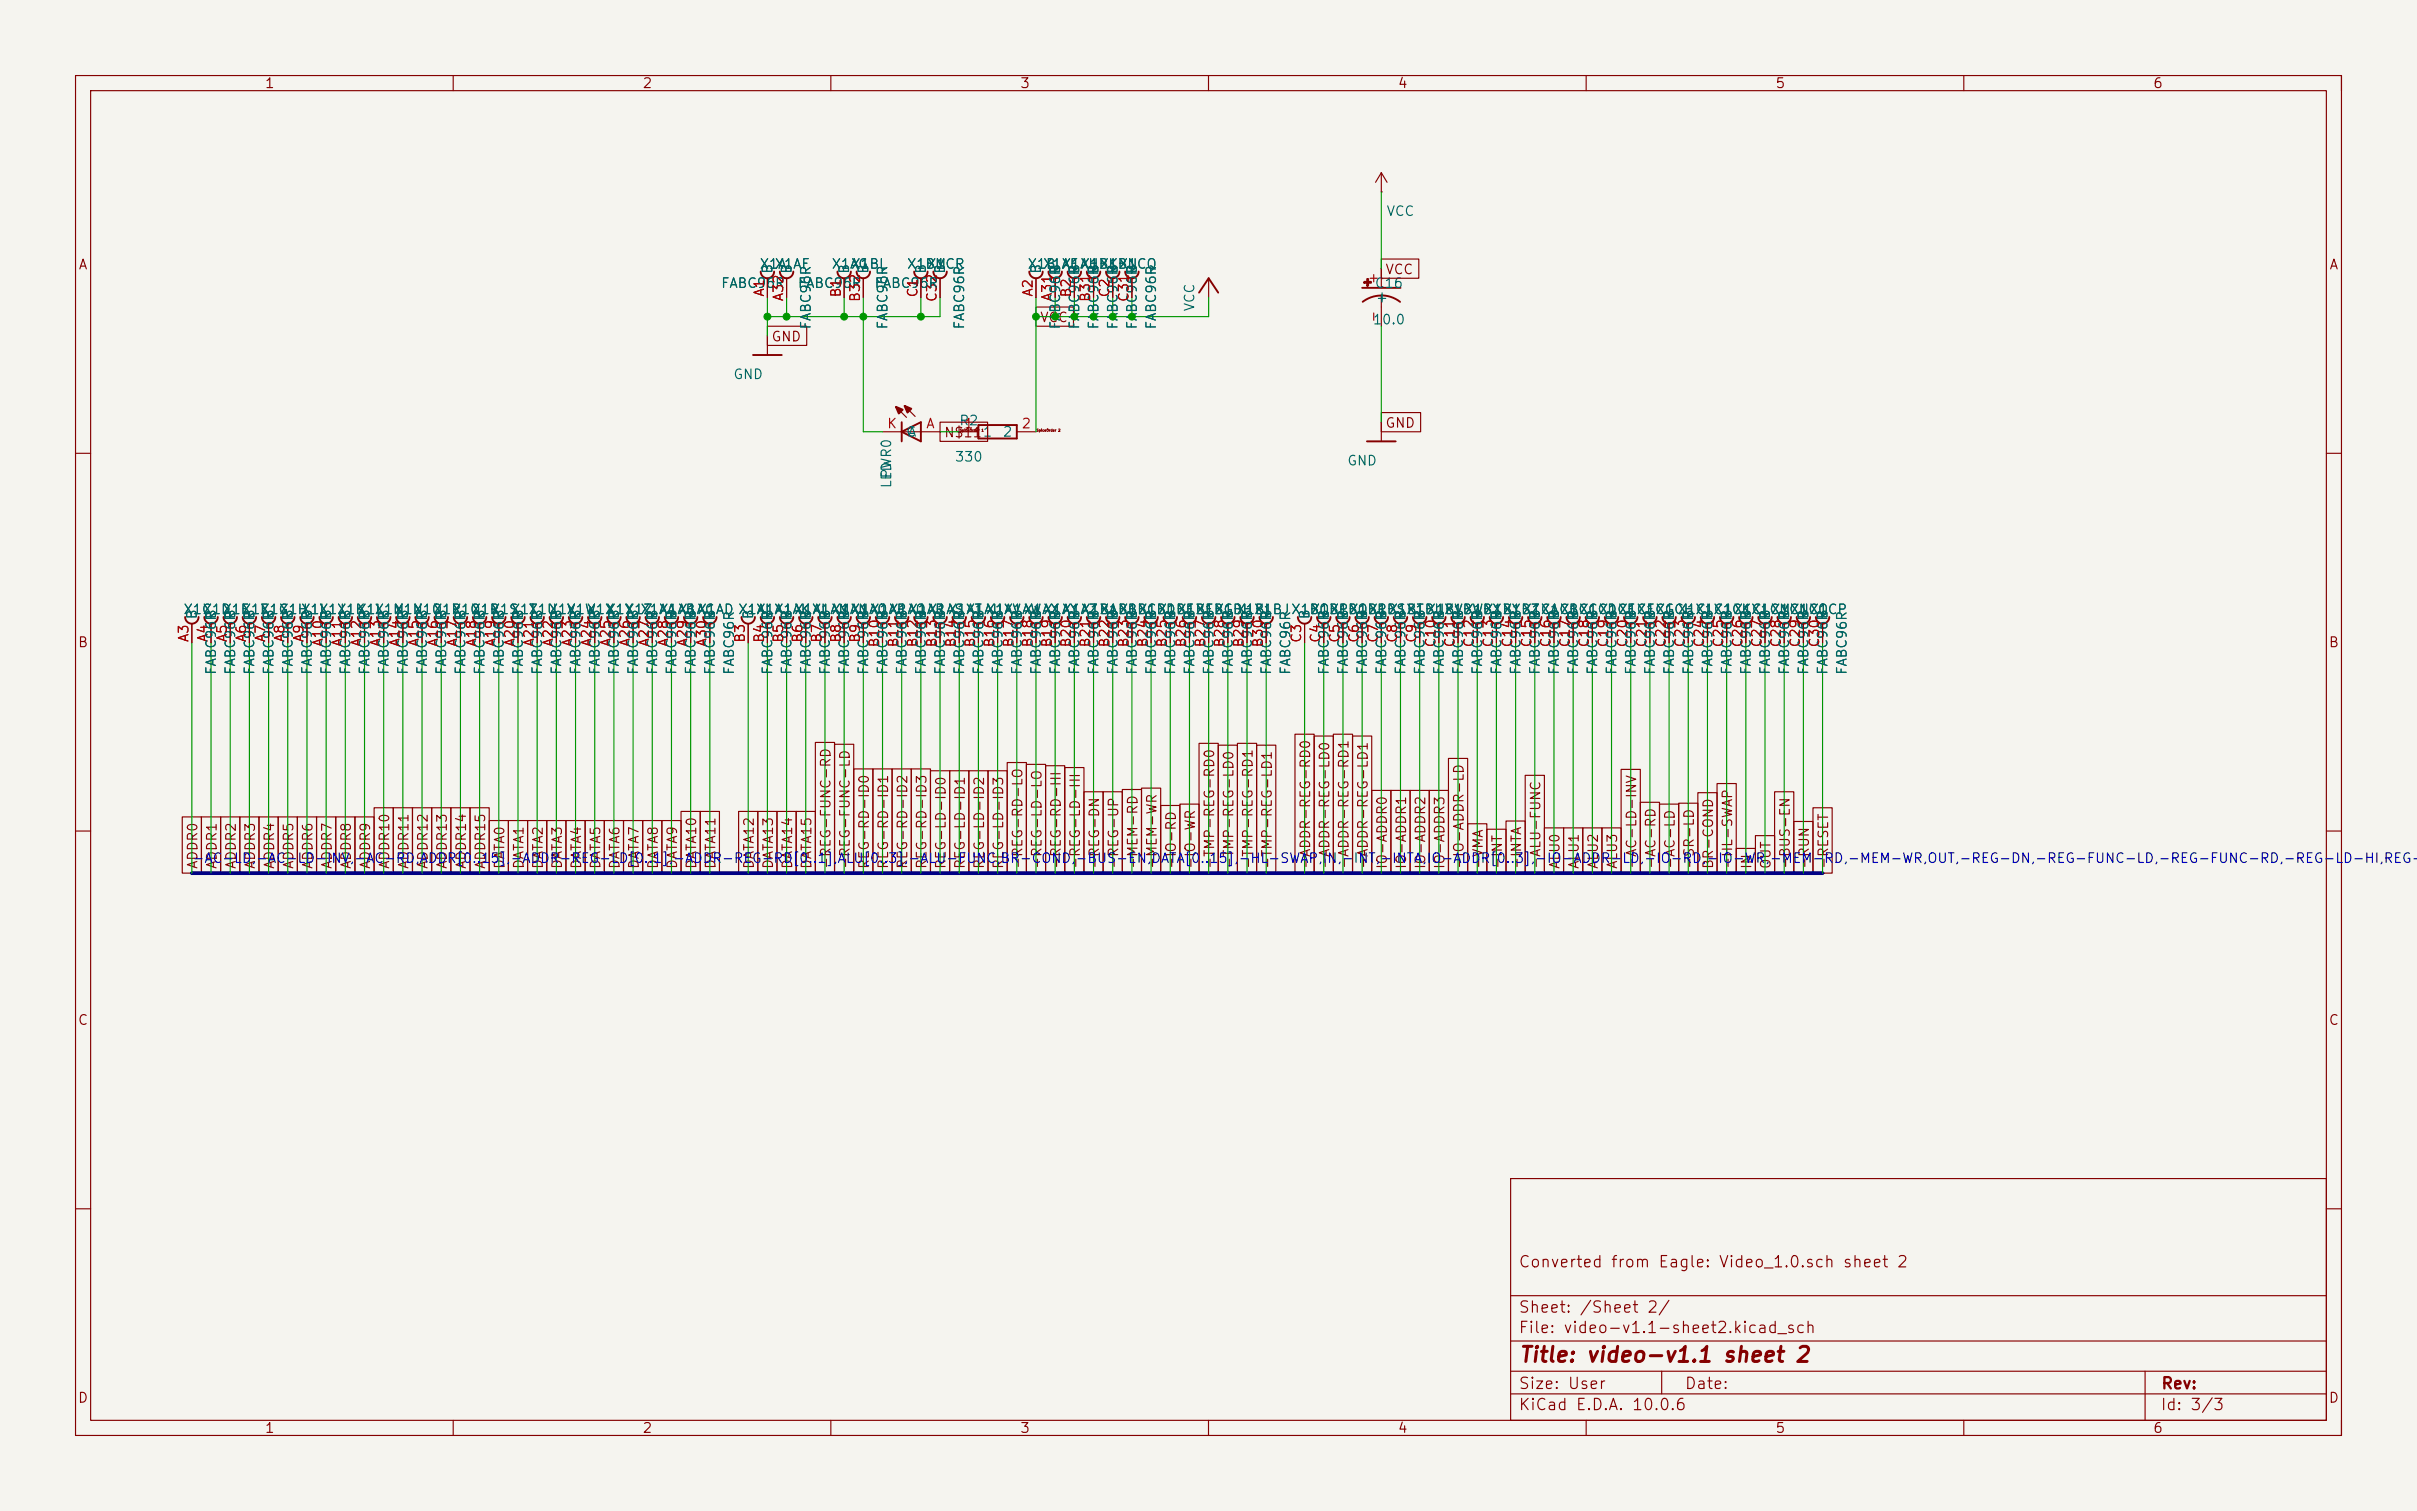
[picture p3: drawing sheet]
<svg xmlns="http://www.w3.org/2000/svg" width="320mm" height="200mm" viewBox="0 0 320 200" stroke-linecap="round" stroke-linejoin="round" font-family="sans-serif">
<defs><g id="words">
<text font-size="2" fill="#840000" x="201" y="180.8">Title: video-v1.1 sheet 2</text>
<g font-size="1.5" fill="#840000">
<text x="201" y="168.1">Converted from Eagle: Video_1.0.sch sheet 2</text>
<text x="201" y="176.8">File: video-v1.1-sheet2.kicad_sch</text>
<text x="201" y="174.1">Sheet: /Sheet 2/</text>
<text x="201" y="184.2">Size: User</text>
<text x="223" y="184.2">Date:</text>
<text x="286" y="184.2">Rev:</text>
<text x="201" y="187">KiCad E.D.A. 10.0.6</text>
<text x="286" y="187">Id: 3/3</text>
</g>
<g font-size="1.3" fill="#840000">
<text x="35" y="12">1</text>
<text x="85" y="12">2</text>
<text x="135" y="12">3</text>
<text x="185" y="12">4</text>
<text x="235" y="12">5</text>
<text x="285" y="12">6</text>
<text x="10.3" y="36">A</text>
<text x="308.3" y="36">A</text>
<text x="183.3" y="36.6">VCC</text>
<text x="102" y="45.5">GND</text>
<text x="137.6" y="43">VCC</text>
<text x="124.9" y="58.2">N$111</text>
<text x="183.3" y="56.9">GND</text>
<text x="10.2" y="86">B</text>
<text x="308.2" y="86">B</text>
<text x="26.5" y="115.1" transform="rotate(-90 26.5 115.1)">ADDR0</text>
<text x="29" y="115.1" transform="rotate(-90 29 115.1)">ADDR1</text>
<text x="31.5" y="115.1" transform="rotate(-90 31.5 115.1)">ADDR2</text>
<text x="34.1" y="115.1" transform="rotate(-90 34.1 115.1)">ADDR3</text>
<text x="36.6" y="115.1" transform="rotate(-90 36.6 115.1)">ADDR4</text>
<text x="39.2" y="115.1" transform="rotate(-90 39.2 115.1)">ADDR5</text>
<text x="41.7" y="115.1" transform="rotate(-90 41.7 115.1)">ADDR6</text>
<text x="44.2" y="115.1" transform="rotate(-90 44.2 115.1)">ADDR7</text>
<text x="46.8" y="115.1" transform="rotate(-90 46.8 115.1)">ADDR8</text>
<text x="49.3" y="115.1" transform="rotate(-90 49.3 115.1)">ADDR9</text>
<text x="51.9" y="115.1" transform="rotate(-90 51.9 115.1)">ADDR10</text>
<text x="54.4" y="115.1" transform="rotate(-90 54.4 115.1)">ADDR11</text>
<text x="56.9" y="115.1" transform="rotate(-90 56.9 115.1)">ADDR12</text>
<text x="59.5" y="115.1" transform="rotate(-90 59.5 115.1)">ADDR13</text>
<text x="62" y="115.1" transform="rotate(-90 62 115.1)">ADDR14</text>
<text x="64.6" y="115.1" transform="rotate(-90 64.6 115.1)">ADDR15</text>
<text x="67.1" y="115.1" transform="rotate(-90 67.1 115.1)">DATA0</text>
<text x="69.6" y="115.1" transform="rotate(-90 69.6 115.1)">DATA1</text>
<text x="72.2" y="115.1" transform="rotate(-90 72.2 115.1)">DATA2</text>
<text x="74.7" y="115.1" transform="rotate(-90 74.7 115.1)">DATA3</text>
<text x="77.3" y="115.1" transform="rotate(-90 77.3 115.1)">DATA4</text>
<text x="79.8" y="115.1" transform="rotate(-90 79.8 115.1)">DATA5</text>
<text x="82.3" y="115.1" transform="rotate(-90 82.3 115.1)">DATA6</text>
<text x="84.9" y="115.1" transform="rotate(-90 84.9 115.1)">DATA7</text>
<text x="87.4" y="115.1" transform="rotate(-90 87.4 115.1)">DATA8</text>
<text x="90" y="115.1" transform="rotate(-90 90 115.1)">DATA9</text>
<text x="92.5" y="115.1" transform="rotate(-90 92.5 115.1)">DATA10</text>
<text x="95" y="115.1" transform="rotate(-90 95 115.1)">DATA11</text>
<text x="100.1" y="115.1" transform="rotate(-90 100.1 115.1)">DATA12</text>
<text x="102.7" y="115.1" transform="rotate(-90 102.7 115.1)">DATA13</text>
<text x="105.2" y="115.1" transform="rotate(-90 105.2 115.1)">DATA14</text>
<text x="107.7" y="115.1" transform="rotate(-90 107.7 115.1)">DATA15</text>
<text x="110.3" y="115.1" transform="rotate(-90 110.3 115.1)">-REG-FUNC-RD</text>
<text x="112.8" y="115.1" transform="rotate(-90 112.8 115.1)">-REG-FUNC-LD</text>
<text x="115.4" y="115.1" transform="rotate(-90 115.4 115.1)">REG-RD-ID0</text>
<text x="117.9" y="115.1" transform="rotate(-90 117.9 115.1)">REG-RD-ID1</text>
<text x="120.4" y="115.1" transform="rotate(-90 120.4 115.1)">REG-RD-ID2</text>
<text x="123" y="115.1" transform="rotate(-90 123 115.1)">REG-RD-ID3</text>
<text x="125.5" y="115.1" transform="rotate(-90 125.5 115.1)">REG-LD-ID0</text>
<text x="128.1" y="115.1" transform="rotate(-90 128.1 115.1)">REG-LD-ID1</text>
<text x="130.6" y="115.1" transform="rotate(-90 130.6 115.1)">REG-LD-ID2</text>
<text x="133.1" y="115.1" transform="rotate(-90 133.1 115.1)">REG-LD-ID3</text>
<text x="135.7" y="115.1" transform="rotate(-90 135.7 115.1)">-REG-RD-LO</text>
<text x="138.2" y="115.1" transform="rotate(-90 138.2 115.1)">-REG-LD-LO</text>
<text x="140.8" y="115.1" transform="rotate(-90 140.8 115.1)">-REG-RD-HI</text>
<text x="143.3" y="115.1" transform="rotate(-90 143.3 115.1)">-REG-LD-HI</text>
<text x="145.8" y="115.1" transform="rotate(-90 145.8 115.1)">-REG-DN</text>
<text x="148.4" y="115.1" transform="rotate(-90 148.4 115.1)">-REG-UP</text>
<text x="150.9" y="115.1" transform="rotate(-90 150.9 115.1)">-MEM-RD</text>
<text x="153.5" y="115.1" transform="rotate(-90 153.5 115.1)">-MEM-WR</text>
<text x="156" y="115.1" transform="rotate(-90 156 115.1)">-IO-RD</text>
<text x="158.5" y="115.1" transform="rotate(-90 158.5 115.1)">-IO-WR</text>
<text x="161.1" y="115.1" transform="rotate(-90 161.1 115.1)">-TMP-REG-RD0</text>
<text x="163.6" y="115.1" transform="rotate(-90 163.6 115.1)">-TMP-REG-LD0</text>
<text x="166.2" y="115.1" transform="rotate(-90 166.2 115.1)">-TMP-REG-RD1</text>
<text x="168.7" y="115.1" transform="rotate(-90 168.7 115.1)">-TMP-REG-LD1</text>
<text x="173.8" y="115.1" transform="rotate(-90 173.8 115.1)">-ADDR-REG-RD0</text>
<text x="176.3" y="115.1" transform="rotate(-90 176.3 115.1)">-ADDR-REG-LD0</text>
<text x="178.9" y="115.1" transform="rotate(-90 178.9 115.1)">-ADDR-REG-RD1</text>
<text x="181.4" y="115.1" transform="rotate(-90 181.4 115.1)">-ADDR-REG-LD1</text>
<text x="183.9" y="115.1" transform="rotate(-90 183.9 115.1)">IO-ADDR0</text>
<text x="186.5" y="115.1" transform="rotate(-90 186.5 115.1)">IO-ADDR1</text>
<text x="189" y="115.1" transform="rotate(-90 189 115.1)">IO-ADDR2</text>
<text x="191.6" y="115.1" transform="rotate(-90 191.6 115.1)">IO-ADDR3</text>
<text x="194.1" y="115.1" transform="rotate(-90 194.1 115.1)">-IO-ADDR-LD</text>
<text x="196.6" y="115.1" transform="rotate(-90 196.6 115.1)">-VMA</text>
<text x="199.2" y="115.1" transform="rotate(-90 199.2 115.1)">-INT</text>
<text x="201.7" y="115.1" transform="rotate(-90 201.7 115.1)">-INTA</text>
<text x="204.3" y="115.1" transform="rotate(-90 204.3 115.1)">-ALU-FUNC</text>
<text x="206.8" y="115.1" transform="rotate(-90 206.8 115.1)">ALU0</text>
<text x="209.3" y="115.1" transform="rotate(-90 209.3 115.1)">ALU1</text>
<text x="211.9" y="115.1" transform="rotate(-90 211.9 115.1)">ALU2</text>
<text x="214.4" y="115.1" transform="rotate(-90 214.4 115.1)">ALU3</text>
<text x="217" y="115.1" transform="rotate(-90 217 115.1)">-AC-LD-INV</text>
<text x="219.5" y="115.1" transform="rotate(-90 219.5 115.1)">-AC-RD</text>
<text x="222" y="115.1" transform="rotate(-90 222 115.1)">-AC-LD</text>
<text x="224.6" y="115.1" transform="rotate(-90 224.6 115.1)">-SR-LD</text>
<text x="227.1" y="115.1" transform="rotate(-90 227.1 115.1)">BR-COND</text>
<text x="229.7" y="115.1" transform="rotate(-90 229.7 115.1)">-HL-SWAP</text>
<text x="232.2" y="115.1" transform="rotate(-90 232.2 115.1)">IN</text>
<text x="234.7" y="115.1" transform="rotate(-90 234.7 115.1)">OUT</text>
<text x="237.3" y="115.1" transform="rotate(-90 237.3 115.1)">-BUS-EN</text>
<text x="239.8" y="115.1" transform="rotate(-90 239.8 115.1)">-RUN</text>
<text x="242.4" y="115.1" transform="rotate(-90 242.4 115.1)">-RESET</text>
<text x="10.2" y="136">C</text>
<text x="308.2" y="136">C</text>
<text x="10.2" y="186">D</text>
<text x="308.2" y="186">D</text>
<text x="35" y="190">1</text>
<text x="85" y="190">2</text>
<text x="135" y="190">3</text>
<text x="185" y="190">4</text>
<text x="235" y="190">5</text>
<text x="285" y="190">6</text>
</g>
<g font-size="1.3" fill="#006464">
<text x="183.5" y="28.9">VCC</text>
<text x="100.5" y="35.9">X1A</text>
<text x="102.5" y="35.9">X1AF</text>
<text x="110" y="35.9">X1AG</text>
<text x="112.6" y="35.9">X1BL</text>
<text x="120" y="35.9">X1BM</text>
<text x="122.6" y="35.9">X1CR</text>
<text x="136" y="35.9">X1B X1AHX1BN</text>
<text x="138" y="35.9">X1AEX1BKX1CQ</text>
<text x="95.4" y="38.4">FABC96R</text>
<text x="102.6" y="36.3" transform="rotate(-90 102.6 36.3)">B</text>
<text x="105.1" y="36.3" transform="rotate(-90 105.1 36.3)">B</text>
<text x="105.5" y="38.4">FABC96R</text>
<text x="112.7" y="36.3" transform="rotate(-90 112.7 36.3)">B</text>
<text x="115.3" y="36.3" transform="rotate(-90 115.3 36.3)">B</text>
<text x="115.7" y="38.4">FABC96R</text>
<text x="122.9" y="36.3" transform="rotate(-90 122.9 36.3)">B</text>
<text x="125.4" y="36.3" transform="rotate(-90 125.4 36.3)">B</text>
<text x="138.1" y="36.3" transform="rotate(-90 138.1 36.3)">B</text>
<text x="140.7" y="36.3" transform="rotate(-90 140.7 36.3)">B</text>
<text x="143.2" y="36.3" transform="rotate(-90 143.2 36.3)">B</text>
<text x="145.7" y="36.3" transform="rotate(-90 145.7 36.3)">B</text>
<text x="148.3" y="36.3" transform="rotate(-90 148.3 36.3)">B</text>
<text x="150.8" y="36.3" transform="rotate(-90 150.8 36.3)">B</text>
<text x="158.4" y="41.3" transform="rotate(-90 158.4 41.3)">VCC</text>
<text x="181.9" y="38.4">C16</text>
<text x="183.8" y="40.4" transform="rotate(-90 183.8 40.4)">+</text>
<text x="183.8" y="40.2" transform="rotate(-90 183.8 40.2)">-</text>
<text x="107.6" y="43.7" transform="rotate(-90 107.6 43.7)">FABC96R</text>
<text x="117.8" y="43.7" transform="rotate(-90 117.8 43.7)">FABC96R</text>
<text x="128" y="43.7" transform="rotate(-90 128 43.7)">FABC96R</text>
<text x="140.7" y="43.7" transform="rotate(-90 140.7 43.7)">FABC96R</text>
<text x="143.2" y="43.7" transform="rotate(-90 143.2 43.7)">FABC96R</text>
<text x="145.7" y="43.7" transform="rotate(-90 145.7 43.7)">FABC96R</text>
<text x="148.3" y="43.7" transform="rotate(-90 148.3 43.7)">FABC96R</text>
<text x="150.8" y="43.7" transform="rotate(-90 150.8 43.7)">FABC96R</text>
<text x="153.4" y="43.7" transform="rotate(-90 153.4 43.7)">FABC96R</text>
<text x="181.7" y="43.3">10.0</text>
<text x="97" y="50.5">GND</text>
<text x="119.9" y="58.1">C</text>
<text x="120.1" y="58.1">A</text>
<text x="126.9" y="56.6">R2</text>
<text x="132.7" y="58.1">2</text>
<text x="118.3" y="64.7" transform="rotate(-90 118.3 64.7)">LED</text>
<text x="118.3" y="63.4" transform="rotate(-90 118.3 63.4)">PWR0</text>
<text x="126.3" y="61.4">330</text>
<text x="178.3" y="61.9">GND</text>
<text x="24.2" y="81.6">X1C</text>
<text x="26.4" y="82.1" transform="rotate(-90 26.4 82.1)">B</text>
<text x="26.7" y="81.6">X1D</text>
<text x="28.9" y="82.1" transform="rotate(-90 28.9 82.1)">B</text>
<text x="29.3" y="81.6">X1E</text>
<text x="31.4" y="82.1" transform="rotate(-90 31.4 82.1)">B</text>
<text x="31.9" y="81.6">X1F</text>
<text x="34" y="82.1" transform="rotate(-90 34 82.1)">B</text>
<text x="34.4" y="81.6">X1G</text>
<text x="36.5" y="82.1" transform="rotate(-90 36.5 82.1)">B</text>
<text x="36.9" y="81.6">X1H</text>
<text x="39.1" y="82.1" transform="rotate(-90 39.1 82.1)">B</text>
<text x="39.8" y="81.6">X1I</text>
<text x="41.6" y="82.1" transform="rotate(-90 41.6 82.1)">B</text>
<text x="42.1" y="81.6">X1J</text>
<text x="44.1" y="82.1" transform="rotate(-90 44.1 82.1)">B</text>
<text x="44.5" y="81.6">X1K</text>
<text x="46.7" y="82.1" transform="rotate(-90 46.7 82.1)">B</text>
<text x="47.2" y="81.6">X1L</text>
<text x="49.2" y="82.1" transform="rotate(-90 49.2 82.1)">B</text>
<text x="49.5" y="81.6">X1M</text>
<text x="51.8" y="82.1" transform="rotate(-90 51.8 82.1)">B</text>
<text x="52.1" y="81.6">X1N</text>
<text x="54.3" y="82.1" transform="rotate(-90 54.3 82.1)">B</text>
<text x="54.6" y="81.6">X1O</text>
<text x="56.8" y="82.1" transform="rotate(-90 56.8 82.1)">B</text>
<text x="57.2" y="81.6">X1P</text>
<text x="59.4" y="82.1" transform="rotate(-90 59.4 82.1)">B</text>
<text x="59.7" y="81.6">X1Q</text>
<text x="61.9" y="82.1" transform="rotate(-90 61.9 82.1)">B</text>
<text x="62.3" y="81.6">X1R</text>
<text x="64.5" y="82.1" transform="rotate(-90 64.5 82.1)">B</text>
<text x="64.9" y="81.6">X1S</text>
<text x="67" y="82.1" transform="rotate(-90 67 82.1)">B</text>
<text x="67.5" y="81.6">X1T</text>
<text x="69.5" y="82.1" transform="rotate(-90 69.5 82.1)">B</text>
<text x="69.9" y="81.6">X1U</text>
<text x="72.1" y="82.1" transform="rotate(-90 72.1 82.1)">B</text>
<text x="72.5" y="81.6">X1V</text>
<text x="74.6" y="82.1" transform="rotate(-90 74.6 82.1)">B</text>
<text x="74.9" y="81.6">X1W</text>
<text x="77.2" y="82.1" transform="rotate(-90 77.2 82.1)">B</text>
<text x="77.6" y="81.6">X1X</text>
<text x="79.7" y="82.1" transform="rotate(-90 79.7 82.1)">B</text>
<text x="80.2" y="81.6">X1Y X1AAX1AC</text>
<text x="82.2" y="82.1" transform="rotate(-90 82.2 82.1)">B</text>
<text x="82.6" y="81.6">X1Z X1ABX1AD X1AI X1AKX1AMX1AOX1AQX1ASX1AUX1AWX1AYX1BAX1BCX1BEX1BG X1BI</text>
<text x="84.8" y="82.1" transform="rotate(-90 84.8 82.1)">B</text>
<text x="87.3" y="82.1" transform="rotate(-90 87.3 82.1)">B</text>
<text x="89.9" y="82.1" transform="rotate(-90 89.9 82.1)">B</text>
<text x="92.4" y="82.1" transform="rotate(-90 92.4 82.1)">B</text>
<text x="94.9" y="82.1" transform="rotate(-90 94.9 82.1)">B</text>
<text x="100" y="81.6">X1AJ X1ALX1ANX1APX1AR X1AT X1AV X1AXX1AZX1BBX1BDX1BFX1BHX1BJX1BOX1BQX1BSX1BUX1BWX1BYX1CAX1CCX1CEX1CG X1CI X1CKX1CMX1CO</text>
<text x="100" y="82.1" transform="rotate(-90 100 82.1)">B</text>
<text x="102.6" y="82.1" transform="rotate(-90 102.6 82.1)">B</text>
<text x="105.1" y="82.1" transform="rotate(-90 105.1 82.1)">B</text>
<text x="107.6" y="82.1" transform="rotate(-90 107.6 82.1)">B</text>
<text x="110.2" y="82.1" transform="rotate(-90 110.2 82.1)">B</text>
<text x="112.7" y="82.1" transform="rotate(-90 112.7 82.1)">B</text>
<text x="115.3" y="82.1" transform="rotate(-90 115.3 82.1)">B</text>
<text x="117.8" y="82.1" transform="rotate(-90 117.8 82.1)">B</text>
<text x="117.8" y="82.1" transform="rotate(-90 117.8 82.1)">B</text>
<text x="120.3" y="82.1" transform="rotate(-90 120.3 82.1)">B</text>
<text x="120.3" y="82.1" transform="rotate(-90 120.3 82.1)">B</text>
<text x="122.9" y="82.1" transform="rotate(-90 122.9 82.1)">B</text>
<text x="122.9" y="82.1" transform="rotate(-90 122.9 82.1)">B</text>
<text x="125.4" y="82.1" transform="rotate(-90 125.4 82.1)">B</text>
<text x="125.4" y="82.1" transform="rotate(-90 125.4 82.1)">B</text>
<text x="128" y="82.1" transform="rotate(-90 128 82.1)">B</text>
<text x="128" y="82.1" transform="rotate(-90 128 82.1)">B</text>
<text x="130.5" y="82.1" transform="rotate(-90 130.5 82.1)">B</text>
<text x="130.5" y="82.1" transform="rotate(-90 130.5 82.1)">B</text>
<text x="133" y="82.1" transform="rotate(-90 133 82.1)">B</text>
<text x="135.6" y="82.1" transform="rotate(-90 135.6 82.1)">B</text>
<text x="138.1" y="82.1" transform="rotate(-90 138.1 82.1)">B</text>
<text x="140.7" y="82.1" transform="rotate(-90 140.7 82.1)">B</text>
<text x="143.2" y="82.1" transform="rotate(-90 143.2 82.1)">B</text>
<text x="145.7" y="82.1" transform="rotate(-90 145.7 82.1)">B</text>
<text x="148.3" y="82.1" transform="rotate(-90 148.3 82.1)">B</text>
<text x="148.3" y="82.1" transform="rotate(-90 148.3 82.1)">B</text>
<text x="150.8" y="82.1" transform="rotate(-90 150.8 82.1)">B</text>
<text x="150.8" y="82.1" transform="rotate(-90 150.8 82.1)">B</text>
<text x="153.4" y="82.1" transform="rotate(-90 153.4 82.1)">B</text>
<text x="155.9" y="82.1" transform="rotate(-90 155.9 82.1)">B</text>
<text x="158.4" y="82.1" transform="rotate(-90 158.4 82.1)">B</text>
<text x="158.4" y="82.1" transform="rotate(-90 158.4 82.1)">B</text>
<text x="161" y="82.1" transform="rotate(-90 161 82.1)">B</text>
<text x="163.5" y="82.1" transform="rotate(-90 163.5 82.1)">B</text>
<text x="166.1" y="82.1" transform="rotate(-90 166.1 82.1)">B</text>
<text x="168.6" y="82.1" transform="rotate(-90 168.6 82.1)">B</text>
<text x="173.4" y="81.6">X1BPX1BRX1BTX1BVX1BXX1BZX1CBX1CDX1CFX1CHX1CJX1CLX1CNX1CP</text>
<text x="173.7" y="82.1" transform="rotate(-90 173.7 82.1)">B</text>
<text x="176.2" y="82.1" transform="rotate(-90 176.2 82.1)">B</text>
<text x="178.8" y="82.1" transform="rotate(-90 178.8 82.1)">B</text>
<text x="181.3" y="82.1" transform="rotate(-90 181.3 82.1)">B</text>
<text x="183.8" y="82.1" transform="rotate(-90 183.8 82.1)">B</text>
<text x="186.4" y="82.1" transform="rotate(-90 186.4 82.1)">B</text>
<text x="188.9" y="82.1" transform="rotate(-90 188.9 82.1)">B</text>
<text x="191.5" y="82.1" transform="rotate(-90 191.5 82.1)">B</text>
<text x="194" y="82.1" transform="rotate(-90 194 82.1)">B</text>
<text x="196.5" y="82.1" transform="rotate(-90 196.5 82.1)">B</text>
<text x="199.1" y="82.1" transform="rotate(-90 199.1 82.1)">B</text>
<text x="201.6" y="82.1" transform="rotate(-90 201.6 82.1)">B</text>
<text x="204.2" y="82.1" transform="rotate(-90 204.2 82.1)">B</text>
<text x="206.7" y="82.1" transform="rotate(-90 206.7 82.1)">B</text>
<text x="206.7" y="82.1" transform="rotate(-90 206.7 82.1)">B</text>
<text x="209.2" y="82.1" transform="rotate(-90 209.2 82.1)">B</text>
<text x="211.8" y="82.1" transform="rotate(-90 211.8 82.1)">B</text>
<text x="214.3" y="82.1" transform="rotate(-90 214.3 82.1)">B</text>
<text x="216.9" y="82.1" transform="rotate(-90 216.9 82.1)">B</text>
<text x="219.4" y="82.1" transform="rotate(-90 219.4 82.1)">B</text>
<text x="219.4" y="82.1" transform="rotate(-90 219.4 82.1)">B</text>
<text x="221.9" y="82.1" transform="rotate(-90 221.9 82.1)">B</text>
<text x="224.5" y="82.1" transform="rotate(-90 224.5 82.1)">B</text>
<text x="227" y="82.1" transform="rotate(-90 227 82.1)">B</text>
<text x="227" y="82.1" transform="rotate(-90 227 82.1)">B</text>
<text x="229.6" y="82.1" transform="rotate(-90 229.6 82.1)">B</text>
<text x="232.1" y="82.1" transform="rotate(-90 232.1 82.1)">B</text>
<text x="234.6" y="82.1" transform="rotate(-90 234.6 82.1)">B</text>
<text x="237.2" y="82.1" transform="rotate(-90 237.2 82.1)">B</text>
<text x="237.2" y="82.1" transform="rotate(-90 237.2 82.1)">B</text>
<text x="239.7" y="82.1" transform="rotate(-90 239.7 82.1)">B</text>
<text x="242.3" y="82.1" transform="rotate(-90 242.3 82.1)">B</text>
<text x="28.9" y="89.4" transform="rotate(-90 28.9 89.4)">FABC96R</text>
<text x="31.4" y="89.4" transform="rotate(-90 31.4 89.4)">FABC96R</text>
<text x="34" y="89.4" transform="rotate(-90 34 89.4)">FABC96R</text>
<text x="36.5" y="89.4" transform="rotate(-90 36.5 89.4)">FABC96R</text>
<text x="39.1" y="89.4" transform="rotate(-90 39.1 89.4)">FABC96R</text>
<text x="41.6" y="89.4" transform="rotate(-90 41.6 89.4)">FABC96R</text>
<text x="44.1" y="89.4" transform="rotate(-90 44.1 89.4)">FABC96R</text>
<text x="46.7" y="89.4" transform="rotate(-90 46.7 89.4)">FABC96R</text>
<text x="49.2" y="89.4" transform="rotate(-90 49.2 89.4)">FABC96R</text>
<text x="51.8" y="89.4" transform="rotate(-90 51.8 89.4)">FABC96R</text>
<text x="54.3" y="89.4" transform="rotate(-90 54.3 89.4)">FABC96R</text>
<text x="56.8" y="89.4" transform="rotate(-90 56.8 89.4)">FABC96R</text>
<text x="59.4" y="89.4" transform="rotate(-90 59.4 89.4)">FABC96R</text>
<text x="61.9" y="89.4" transform="rotate(-90 61.9 89.4)">FABC96R</text>
<text x="64.5" y="89.4" transform="rotate(-90 64.5 89.4)">FABC96R</text>
<text x="67" y="89.4" transform="rotate(-90 67 89.4)">FABC96R</text>
<text x="69.5" y="89.4" transform="rotate(-90 69.5 89.4)">FABC96R</text>
<text x="72.1" y="89.4" transform="rotate(-90 72.1 89.4)">FABC96R</text>
<text x="74.6" y="89.4" transform="rotate(-90 74.6 89.4)">FABC96R</text>
<text x="77.2" y="89.4" transform="rotate(-90 77.2 89.4)">FABC96R</text>
<text x="79.7" y="89.4" transform="rotate(-90 79.7 89.4)">FABC96R</text>
<text x="82.2" y="89.4" transform="rotate(-90 82.2 89.4)">FABC96R</text>
<text x="84.8" y="89.4" transform="rotate(-90 84.8 89.4)">FABC96R</text>
<text x="87.3" y="89.4" transform="rotate(-90 87.3 89.4)">FABC96R</text>
<text x="89.9" y="89.4" transform="rotate(-90 89.9 89.4)">FABC96R</text>
<text x="92.4" y="89.4" transform="rotate(-90 92.4 89.4)">FABC96R</text>
<text x="94.9" y="89.4" transform="rotate(-90 94.9 89.4)">FABC96R</text>
<text x="97.5" y="89.4" transform="rotate(-90 97.5 89.4)">FABC96R</text>
<text x="102.6" y="89.4" transform="rotate(-90 102.6 89.4)">FABC96R</text>
<text x="105.1" y="89.4" transform="rotate(-90 105.1 89.4)">FABC96R</text>
<text x="107.6" y="89.4" transform="rotate(-90 107.6 89.4)">FABC96R</text>
<text x="110.2" y="89.4" transform="rotate(-90 110.2 89.4)">FABC96R</text>
<text x="112.7" y="89.4" transform="rotate(-90 112.7 89.4)">FABC96R</text>
<text x="115.3" y="89.4" transform="rotate(-90 115.3 89.4)">FABC96R</text>
<text x="117.8" y="89.4" transform="rotate(-90 117.8 89.4)">FABC96R</text>
<text x="117.8" y="89.4" transform="rotate(-90 117.8 89.4)">FABC96R</text>
<text x="120.3" y="89.4" transform="rotate(-90 120.3 89.4)">FABC96R</text>
<text x="120.3" y="89.4" transform="rotate(-90 120.3 89.4)">FABC96R</text>
<text x="122.9" y="89.4" transform="rotate(-90 122.9 89.4)">FABC96R</text>
<text x="122.9" y="89.4" transform="rotate(-90 122.9 89.4)">FABC96R</text>
<text x="125.4" y="89.4" transform="rotate(-90 125.4 89.4)">FABC96R</text>
<text x="125.4" y="89.4" transform="rotate(-90 125.4 89.4)">FABC96R</text>
<text x="128" y="89.4" transform="rotate(-90 128 89.4)">FABC96R</text>
<text x="128" y="89.4" transform="rotate(-90 128 89.4)">FABC96R</text>
<text x="130.5" y="89.4" transform="rotate(-90 130.5 89.4)">FABC96R</text>
<text x="130.5" y="89.4" transform="rotate(-90 130.5 89.4)">FABC96R</text>
<text x="133" y="89.4" transform="rotate(-90 133 89.4)">FABC96R</text>
<text x="133" y="89.4" transform="rotate(-90 133 89.4)">FABC96R</text>
<text x="135.6" y="89.4" transform="rotate(-90 135.6 89.4)">FABC96R</text>
<text x="138.1" y="89.4" transform="rotate(-90 138.1 89.4)">FABC96R</text>
<text x="140.7" y="89.4" transform="rotate(-90 140.7 89.4)">FABC96R</text>
<text x="143.2" y="89.4" transform="rotate(-90 143.2 89.4)">FABC96R</text>
<text x="145.7" y="89.4" transform="rotate(-90 145.7 89.4)">FABC96R</text>
<text x="148.3" y="89.4" transform="rotate(-90 148.3 89.4)">FABC96R</text>
<text x="150.8" y="89.4" transform="rotate(-90 150.8 89.4)">FABC96R</text>
<text x="150.8" y="89.4" transform="rotate(-90 150.8 89.4)">FABC96R</text>
<text x="153.4" y="89.4" transform="rotate(-90 153.4 89.4)">FABC96R</text>
<text x="153.4" y="89.4" transform="rotate(-90 153.4 89.4)">FABC96R</text>
<text x="155.9" y="89.4" transform="rotate(-90 155.9 89.4)">FABC96R</text>
<text x="158.4" y="89.4" transform="rotate(-90 158.4 89.4)">FABC96R</text>
<text x="161" y="89.4" transform="rotate(-90 161 89.4)">FABC96R</text>
<text x="161" y="89.4" transform="rotate(-90 161 89.4)">FABC96R</text>
<text x="163.5" y="89.4" transform="rotate(-90 163.5 89.4)">FABC96R</text>
<text x="166.1" y="89.4" transform="rotate(-90 166.1 89.4)">FABC96R</text>
<text x="168.6" y="89.4" transform="rotate(-90 168.6 89.4)">FABC96R</text>
<text x="171.1" y="89.4" transform="rotate(-90 171.1 89.4)">FABC96R</text>
<text x="176.2" y="89.4" transform="rotate(-90 176.2 89.4)">FABC96R</text>
<text x="178.8" y="89.4" transform="rotate(-90 178.8 89.4)">FABC96R</text>
<text x="181.3" y="89.4" transform="rotate(-90 181.3 89.4)">FABC96R</text>
<text x="183.8" y="89.4" transform="rotate(-90 183.8 89.4)">FABC96R</text>
<text x="186.4" y="89.4" transform="rotate(-90 186.4 89.4)">FABC96R</text>
<text x="188.9" y="89.4" transform="rotate(-90 188.9 89.4)">FABC96R</text>
<text x="191.5" y="89.4" transform="rotate(-90 191.5 89.4)">FABC96R</text>
<text x="194" y="89.4" transform="rotate(-90 194 89.4)">FABC96R</text>
<text x="196.5" y="89.4" transform="rotate(-90 196.5 89.4)">FABC96R</text>
<text x="199.1" y="89.4" transform="rotate(-90 199.1 89.4)">FABC96R</text>
<text x="201.6" y="89.4" transform="rotate(-90 201.6 89.4)">FABC96R</text>
<text x="204.2" y="89.4" transform="rotate(-90 204.2 89.4)">FABC96R</text>
<text x="206.7" y="89.4" transform="rotate(-90 206.7 89.4)">FABC96R</text>
<text x="209.2" y="89.4" transform="rotate(-90 209.2 89.4)">FABC96R</text>
<text x="209.2" y="89.4" transform="rotate(-90 209.2 89.4)">FABC96R</text>
<text x="211.8" y="89.4" transform="rotate(-90 211.8 89.4)">FABC96R</text>
<text x="214.3" y="89.4" transform="rotate(-90 214.3 89.4)">FABC96R</text>
<text x="216.9" y="89.4" transform="rotate(-90 216.9 89.4)">FABC96R</text>
<text x="219.4" y="89.4" transform="rotate(-90 219.4 89.4)">FABC96R</text>
<text x="221.9" y="89.4" transform="rotate(-90 221.9 89.4)">FABC96R</text>
<text x="221.9" y="89.4" transform="rotate(-90 221.9 89.4)">FABC96R</text>
<text x="224.5" y="89.4" transform="rotate(-90 224.5 89.4)">FABC96R</text>
<text x="227" y="89.4" transform="rotate(-90 227 89.4)">FABC96R</text>
<text x="229.6" y="89.4" transform="rotate(-90 229.6 89.4)">FABC96R</text>
<text x="229.6" y="89.4" transform="rotate(-90 229.6 89.4)">FABC96R</text>
<text x="232.1" y="89.4" transform="rotate(-90 232.1 89.4)">FABC96R</text>
<text x="234.6" y="89.4" transform="rotate(-90 234.6 89.4)">FABC96R</text>
<text x="237.2" y="89.4" transform="rotate(-90 237.2 89.4)">FABC96R</text>
<text x="239.7" y="89.4" transform="rotate(-90 239.7 89.4)">FABC96R</text>
<text x="239.7" y="89.4" transform="rotate(-90 239.7 89.4)">FABC96R</text>
<text x="242.3" y="89.4" transform="rotate(-90 242.3 89.4)">FABC96R</text>
<text x="244.8" y="89.4" transform="rotate(-90 244.8 89.4)">FABC96R</text>
</g>
<g font-size="1.3" fill="#a90000">
<text x="101.5" y="39.4" transform="rotate(-90 101.5 39.4)">A1</text>
<text x="104" y="40" transform="rotate(-90 104 40)">A32</text>
<text x="111.6" y="39.5" transform="rotate(-90 111.6 39.5)">B1</text>
<text x="114.2" y="40.1" transform="rotate(-90 114.2 40.1)">B32</text>
<text x="121.8" y="39.5" transform="rotate(-90 121.8 39.5)">C1</text>
<text x="124.3" y="40.1" transform="rotate(-90 124.3 40.1)">C32</text>
<text x="137" y="39.4" transform="rotate(-90 137 39.4)">A2</text>
<text x="139.6" y="40" transform="rotate(-90 139.6 40)">A31</text>
<text x="142.1" y="39.5" transform="rotate(-90 142.1 39.5)">B2</text>
<text x="144.6" y="40.1" transform="rotate(-90 144.6 40.1)">B31</text>
<text x="147.2" y="39.5" transform="rotate(-90 147.2 39.5)">C2</text>
<text x="149.7" y="40.1" transform="rotate(-90 149.7 40.1)">C31</text>
<text x="182.7" y="37.7" transform="rotate(-90 182.7 37.7)">+</text>
<text x="182.7" y="42.8" transform="rotate(-90 182.7 42.8)">-</text>
<text x="117.3" y="57">K</text>
<text x="122.5" y="57">A</text>
<text x="127.5" y="57">1</text>
<text x="135.2" y="57">2</text>
<text x="25.3" y="85.1" transform="rotate(-90 25.3 85.1)">A3</text>
<text x="27.8" y="85.1" transform="rotate(-90 27.8 85.1)">A4</text>
<text x="30.3" y="85.1" transform="rotate(-90 30.3 85.1)">A5</text>
<text x="32.9" y="85.1" transform="rotate(-90 32.9 85.1)">A6</text>
<text x="35.4" y="85.1" transform="rotate(-90 35.4 85.1)">A7</text>
<text x="38" y="85.1" transform="rotate(-90 38 85.1)">A8</text>
<text x="40.5" y="85.1" transform="rotate(-90 40.5 85.1)">A9</text>
<text x="43" y="85.7" transform="rotate(-90 43 85.7)">A10</text>
<text x="45.6" y="85.7" transform="rotate(-90 45.6 85.7)">A11</text>
<text x="48.1" y="85.7" transform="rotate(-90 48.1 85.7)">A12</text>
<text x="50.7" y="85.7" transform="rotate(-90 50.7 85.7)">A13</text>
<text x="53.2" y="85.7" transform="rotate(-90 53.2 85.7)">A14</text>
<text x="55.7" y="85.7" transform="rotate(-90 55.7 85.7)">A15</text>
<text x="58.3" y="85.7" transform="rotate(-90 58.3 85.7)">A16</text>
<text x="60.8" y="85.7" transform="rotate(-90 60.8 85.7)">A17</text>
<text x="63.4" y="85.7" transform="rotate(-90 63.4 85.7)">A18</text>
<text x="65.9" y="85.7" transform="rotate(-90 65.9 85.7)">A19</text>
<text x="68.4" y="85.7" transform="rotate(-90 68.4 85.7)">A20</text>
<text x="71" y="85.7" transform="rotate(-90 71 85.7)">A21</text>
<text x="73.5" y="85.7" transform="rotate(-90 73.5 85.7)">A22</text>
<text x="76.1" y="85.7" transform="rotate(-90 76.1 85.7)">A23</text>
<text x="78.6" y="85.7" transform="rotate(-90 78.6 85.7)">A24</text>
<text x="81.1" y="85.7" transform="rotate(-90 81.1 85.7)">A25</text>
<text x="83.7" y="85.7" transform="rotate(-90 83.7 85.7)">A26</text>
<text x="86.2" y="85.7" transform="rotate(-90 86.2 85.7)">A27</text>
<text x="88.8" y="85.7" transform="rotate(-90 88.8 85.7)">A28</text>
<text x="91.3" y="85.7" transform="rotate(-90 91.3 85.7)">A29</text>
<text x="93.8" y="85.7" transform="rotate(-90 93.8 85.7)">A30</text>
<text x="98.9" y="85.2" transform="rotate(-90 98.9 85.2)">B3</text>
<text x="101.5" y="85.2" transform="rotate(-90 101.5 85.2)">B4</text>
<text x="104" y="85.2" transform="rotate(-90 104 85.2)">B5</text>
<text x="106.5" y="85.2" transform="rotate(-90 106.5 85.2)">B6</text>
<text x="109.1" y="85.2" transform="rotate(-90 109.1 85.2)">B7</text>
<text x="111.6" y="85.2" transform="rotate(-90 111.6 85.2)">B8</text>
<text x="114.2" y="85.2" transform="rotate(-90 114.2 85.2)">B9</text>
<text x="116.7" y="85.8" transform="rotate(-90 116.7 85.8)">B10</text>
<text x="119.2" y="85.8" transform="rotate(-90 119.2 85.8)">B11</text>
<text x="121.8" y="85.8" transform="rotate(-90 121.8 85.8)">B12</text>
<text x="124.3" y="85.8" transform="rotate(-90 124.3 85.8)">B13</text>
<text x="126.9" y="85.8" transform="rotate(-90 126.9 85.8)">B14</text>
<text x="129.4" y="85.8" transform="rotate(-90 129.4 85.8)">B15</text>
<text x="131.9" y="85.8" transform="rotate(-90 131.9 85.8)">B16</text>
<text x="134.5" y="85.8" transform="rotate(-90 134.5 85.8)">B17</text>
<text x="137" y="85.8" transform="rotate(-90 137 85.8)">B18</text>
<text x="139.6" y="85.8" transform="rotate(-90 139.6 85.8)">B19</text>
<text x="142.1" y="85.8" transform="rotate(-90 142.1 85.8)">B20</text>
<text x="144.6" y="85.8" transform="rotate(-90 144.6 85.8)">B21</text>
<text x="147.2" y="85.8" transform="rotate(-90 147.2 85.8)">B22</text>
<text x="149.7" y="85.8" transform="rotate(-90 149.7 85.8)">B23</text>
<text x="152.3" y="85.8" transform="rotate(-90 152.3 85.8)">B24</text>
<text x="154.8" y="85.8" transform="rotate(-90 154.8 85.8)">B25</text>
<text x="157.3" y="85.8" transform="rotate(-90 157.3 85.8)">B26</text>
<text x="159.9" y="85.8" transform="rotate(-90 159.9 85.8)">B27</text>
<text x="162.4" y="85.8" transform="rotate(-90 162.4 85.8)">B28</text>
<text x="165" y="85.8" transform="rotate(-90 165 85.8)">B29</text>
<text x="167.5" y="85.8" transform="rotate(-90 167.5 85.8)">B30</text>
<text x="172.6" y="85.2" transform="rotate(-90 172.6 85.2)">C3</text>
<text x="175.1" y="85.2" transform="rotate(-90 175.1 85.2)">C4</text>
<text x="177.7" y="85.2" transform="rotate(-90 177.7 85.2)">C5</text>
<text x="180.2" y="85.2" transform="rotate(-90 180.2 85.2)">C6</text>
<text x="182.7" y="85.2" transform="rotate(-90 182.7 85.2)">C7</text>
<text x="185.3" y="85.2" transform="rotate(-90 185.3 85.2)">C8</text>
<text x="187.8" y="85.2" transform="rotate(-90 187.8 85.2)">C9</text>
<text x="190.4" y="85.8" transform="rotate(-90 190.4 85.8)">C10</text>
<text x="192.9" y="85.8" transform="rotate(-90 192.9 85.8)">C11</text>
<text x="195.4" y="85.8" transform="rotate(-90 195.4 85.8)">C12</text>
<text x="198" y="85.8" transform="rotate(-90 198 85.8)">C13</text>
<text x="200.5" y="85.8" transform="rotate(-90 200.5 85.8)">C14</text>
<text x="203.1" y="85.8" transform="rotate(-90 203.1 85.8)">C15</text>
<text x="205.6" y="85.8" transform="rotate(-90 205.6 85.8)">C16</text>
<text x="208.1" y="85.8" transform="rotate(-90 208.1 85.8)">C17</text>
<text x="210.7" y="85.8" transform="rotate(-90 210.7 85.8)">C18</text>
<text x="213.2" y="85.8" transform="rotate(-90 213.2 85.8)">C19</text>
<text x="215.8" y="85.8" transform="rotate(-90 215.8 85.8)">C20</text>
<text x="218.3" y="85.8" transform="rotate(-90 218.3 85.8)">C21</text>
<text x="220.8" y="85.8" transform="rotate(-90 220.8 85.8)">C22</text>
<text x="223.4" y="85.8" transform="rotate(-90 223.4 85.8)">C23</text>
<text x="225.9" y="85.8" transform="rotate(-90 225.9 85.8)">C24</text>
<text x="228.5" y="85.8" transform="rotate(-90 228.5 85.8)">C25</text>
<text x="231" y="85.8" transform="rotate(-90 231 85.8)">C26</text>
<text x="233.5" y="85.8" transform="rotate(-90 233.5 85.8)">C27</text>
<text x="236.1" y="85.8" transform="rotate(-90 236.1 85.8)">C28</text>
<text x="238.6" y="85.8" transform="rotate(-90 238.6 85.8)">C29</text>
<text x="241.2" y="85.8" transform="rotate(-90 241.2 85.8)">C30</text>
</g>
<text font-size="1.3" fill="#0000c2" x="25.4" y="114.5">-AC-LD,-AC-LD-INV,-AC-RD,ADDR[0..15],-ADDR-REG-LD[0..1],-ADDR-REG-RD[0..1],ALU[0..3],-ALU-FUNC,BR-COND,-BUS-EN,DATA[0..15],-HL-SWAP,IN,-INT,-INTA,IO-ADDR[0..3],-IO-ADDR-LD,-IO-RD,-IO-WR,-MEM-RD,-MEM-WR,OUT,-REG-DN,-REG-FUNC-LD,-REG-FUNC-RD,-REG-LD-HI,REG-L</text>
<g font-size=".3" fill="#840000">
<text x="127" y="57.2">SpiceOrder 1</text>
<text x="137.2" y="57.2">SpiceOrder 2</text>
</g>
</g></defs>
<path d="M0 0h320v200h-320z" fill="#f5f4ef" stroke="#f5f4ef" stroke-width=".13"/>
<g fill="none" stroke="#840000" stroke-width=".15">
<path d="M10 10h300v180h-300zM12 12h296v176h-296zM60 10v2M110 10v2M160 10v2M210 10v2M260 10v2M310 10v2M101.6 36.8v2.6M104.1 36.8v2.6M111.8 36.8v2.6M114.3 36.8v2.6"/>
<path d="M121.9 36.8v2.6M124.5 36.8v2.6M137.2 36.8v2.6M139.7 36.8v2.6M142.2 36.8v2.6M144.8 36.8v2.6M147.3 36.8v2.6M149.9 36.8v2.6M160 36.8v2.6M182.9 25.4h.1M182.9 22.9v2.5M182.9 22.9l-.8 1.2"/>
<path d="M182.9 22.9l.7 1.2M101.6 44.5v2.5M116.8 57.2h7.7M118.6 53.8l1.4 1.4M119.8 53.7l1.4 1.4M127 57.2h2.5M134.6 57.2h2.6M182.9 55.9v2.5M10 60h2M308 60h2M25.4 82.6v2.5M27.9 82.6v2.5"/>
<path d="M30.5 82.6v2.5M33 82.6v2.5M35.6 82.6v2.5M38.1 82.6v2.5M40.6 82.6v2.5M43.2 82.6v2.5M45.7 82.6v2.5M48.3 82.6v2.5M50.8 82.6v2.5M53.3 82.6v2.5M55.9 82.6v2.5M58.4 82.6v2.5"/>
<path d="M61 82.6v2.5M63.5 82.6v2.5M66 82.6v2.5M68.6 82.6v2.5M71.1 82.6v2.5M73.7 82.6v2.5M76.2 82.6v2.5M78.7 82.6v2.5M81.3 82.6v2.5M83.8 82.6v2.5M86.4 82.6v2.5M88.9 82.6v2.5"/>
<path d="M91.4 82.6v2.5M94 82.6v2.5M99.1 82.6v2.5M101.6 82.6v2.5M104.1 82.6v2.5M106.7 82.6v2.5M109.2 82.6v2.5M111.8 82.6v2.5M114.3 82.6v2.5M116.8 82.6v2.5M119.4 82.6v2.5M121.9 82.6v2.5"/>
<path d="M124.5 82.6v2.5M127 82.6v2.5M129.5 82.6v2.5M132.1 82.6v2.5M134.6 82.6v2.5M137.2 82.6v2.5M139.7 82.6v2.5M142.2 82.6v2.5M144.8 82.6v2.5M147.3 82.6v2.5M149.9 82.6v2.5M152.4 82.6v2.5"/>
<path d="M154.9 82.6v2.5M157.5 82.6v2.5M160 82.6v2.5M162.6 82.6v2.5M165.1 82.6v2.5M167.6 82.6v2.5M172.7 82.6v2.5M175.3 82.6v2.5M177.8 82.6v2.5M180.3 82.6v2.5M182.9 82.6v2.5M185.4 82.6v2.5"/>
<path d="M188 82.6v2.5M190.5 82.6v2.5M193 82.6v2.5M195.6 82.6v2.5M198.1 82.6v2.5M200.7 82.6v2.5M203.2 82.6v2.5M205.7 82.6v2.5M210.8 82.6v2.5M213.4 82.6v2.5M215.9 82.6v2.5M218.4 82.6v2.5"/>
<path d="M221 82.6v2.5M223.5 82.6v2.5M226.1 82.6v2.5M228.6 82.6v2.5M231.1 82.6v2.5M233.7 82.6v2.5M236.2 82.6v2.5M238.8 82.6v2.5M241.3 82.6v2.5M10 110h2M308 110h2M200 156h108v32h-108z"/>
<path d="M10 160h2M200 177.5h108M200 171.5h108M308 160h2M60 188v2M110 188v2M160 188v2M200 184.5h108M200 181.5h108M210 188v2M220 181.5v3M260 188v2"/>
<path d="M284 181.5v6.5M310 188v2"/>
</g>
<g fill="none" stroke="#840000" stroke-width=".25">
<path d="M100.7 35.9a.89 .89 0 0 0 .9 .9 .89 .89 0 0 0 .9-.9M103.3 35.9a.89 .89 0 0 0 .8 .9 .89 .89 0 0 0 .9-.9M110.9 35.9a.89 .89 0 0 0 .9 .9 .89 .89 0 0 0 .8-.9M113.4 35.9a.89 .89 0 0 0 .9 .9 .89 .89 0 0 0 .9-.9M121 35.9a.89 .89 0 0 0 .9 .9 .89 .89 0 0 0 .9-.9M123.6 35.9a.89 .89 0 0 0 .9 .9 .89 .89 0 0 0 .8-.9M136.3 35.9a.89 .89 0 0 0 .9 .9 .89 .89 0 0 0 .8-.9M138.8 35.9a.89 .89 0 0 0 .9 .9 .89 .89 0 0 0 .9-.9M141.4 35.9a.89 .89 0 0 0 .8 .9 .89 .89 0 0 0 .9-.9M143.9 35.9a.89 .89 0 0 0 .9 .9 .89 .89 0 0 0 .9-.9M146.4 35.9a.89 .89 0 0 0 .9 .9 .89 .89 0 0 0 .9-.9M149 35.9a.89 .89 0 0 0 .9 .9 .89 .89 0 0 0 .8-.9"/>
<path d="M158.7 38.7l1.3-1.9 1.3 1.9M99.7 47h3.8M119.4 57.2l2.5-1.3v2.5zM119.4 55.9v2.5M129.5 56.3h5.1v1.7h-5.1zM181 58.4h3.8M24.5 81.7a.89 .89 0 0 0 .9 .9 .89 .89 0 0 0 .9-.9M27.1 81.7a.89 .89 0 0 0 .8 .9 .89 .89 0 0 0 .9-.9M29.6 81.7a.89 .89 0 0 0 .9 .9 .89 .89 0 0 0 .9-.9M32.1 81.7a.89 .89 0 0 0 .9 .9 .89 .89 0 0 0 .9-.9M34.7 81.7a.89 .89 0 0 0 .9 .9 .89 .89 0 0 0 .8-.9M37.2 81.7a.89 .89 0 0 0 .9 .9 .89 .89 0 0 0 .9-.9"/>
<path d="M39.8 81.7a.89 .89 0 0 0 .8 .9 .89 .89 0 0 0 .9-.9M42.3 81.7a.89 .89 0 0 0 .9 .9 .89 .89 0 0 0 .9-.9M44.8 81.7a.89 .89 0 0 0 .9 .9 .89 .89 0 0 0 .9-.9M47.4 81.7a.89 .89 0 0 0 .9 .9 .89 .89 0 0 0 .8-.9M49.9 81.7a.89 .89 0 0 0 .9 .9 .89 .89 0 0 0 .9-.9M52.5 81.7a.89 .89 0 0 0 .8 .9 .89 .89 0 0 0 .9-.9M55 81.7a.89 .89 0 0 0 .9 .9 .89 .89 0 0 0 .9-.9M57.5 81.7a.89 .89 0 0 0 .9 .9 .89 .89 0 0 0 .9-.9M60.1 81.7a.89 .89 0 0 0 .9 .9 .89 .89 0 0 0 .8-.9M62.6 81.7a.89 .89 0 0 0 .9 .9 .89 .89 0 0 0 .9-.9M65.2 81.7a.89 .89 0 0 0 .8 .9 .89 .89 0 0 0 .9-.9M67.7 81.7a.89 .89 0 0 0 .9 .9 .89 .89 0 0 0 .9-.9"/>
<path d="M70.2 81.7a.89 .89 0 0 0 .9 .9 .89 .89 0 0 0 .9-.9M72.8 81.7a.89 .89 0 0 0 .9 .9 .89 .89 0 0 0 .8-.9M75.3 81.7a.89 .89 0 0 0 .9 .9 .89 .89 0 0 0 .9-.9M77.9 81.7a.89 .89 0 0 0 .8 .9 .89 .89 0 0 0 .9-.9M80.4 81.7a.89 .89 0 0 0 .9 .9 .89 .89 0 0 0 .9-.9M82.9 81.7a.89 .89 0 0 0 .9 .9 .89 .89 0 0 0 .9-.9M85.5 81.7a.89 .89 0 0 0 .9 .9 .89 .89 0 0 0 .8-.9M88 81.7a.89 .89 0 0 0 .9 .9 .89 .89 0 0 0 .9-.9M90.6 81.7a.89 .89 0 0 0 .8 .9 .89 .89 0 0 0 .9-.9M93.1 81.7a.89 .89 0 0 0 .9 .9 .89 .89 0 0 0 .9-.9M98.2 81.7a.89 .89 0 0 0 .9 .9 .89 .89 0 0 0 .8-.9M100.7 81.7a.89 .89 0 0 0 .9 .9 .89 .89 0 0 0 .9-.9"/>
<path d="M103.3 81.7a.89 .89 0 0 0 .8 .9 .89 .89 0 0 0 .9-.9M105.8 81.7a.89 .89 0 0 0 .9 .9 .89 .89 0 0 0 .9-.9M108.3 81.7a.89 .89 0 0 0 .9 .9 .89 .89 0 0 0 .9-.9M110.9 81.7a.89 .89 0 0 0 .9 .9 .89 .89 0 0 0 .8-.9M113.4 81.7a.89 .89 0 0 0 .9 .9 .89 .89 0 0 0 .9-.9M116 81.7a.89 .89 0 0 0 .8 .9 .89 .89 0 0 0 .9-.9M118.5 81.7a.89 .89 0 0 0 .9 .9 .89 .89 0 0 0 .9-.9M121 81.7a.89 .89 0 0 0 .9 .9 .89 .89 0 0 0 .9-.9M123.6 81.7a.89 .89 0 0 0 .9 .9 .89 .89 0 0 0 .8-.9M126.1 81.7a.89 .89 0 0 0 .9 .9 .89 .89 0 0 0 .9-.9M128.7 81.7a.89 .89 0 0 0 .8 .9 .89 .89 0 0 0 .9-.9M131.2 81.7a.89 .89 0 0 0 .9 .9 .89 .89 0 0 0 .9-.9"/>
<path d="M133.7 81.7a.89 .89 0 0 0 .9 .9 .89 .89 0 0 0 .9-.9M136.3 81.7a.89 .89 0 0 0 .9 .9 .89 .89 0 0 0 .8-.9M138.8 81.7a.89 .89 0 0 0 .9 .9 .89 .89 0 0 0 .9-.9M141.4 81.7a.89 .89 0 0 0 .8 .9 .89 .89 0 0 0 .9-.9M143.9 81.7a.89 .89 0 0 0 .9 .9 .89 .89 0 0 0 .9-.9M146.4 81.7a.89 .89 0 0 0 .9 .9 .89 .89 0 0 0 .9-.9M149 81.7a.89 .89 0 0 0 .9 .9 .89 .89 0 0 0 .8-.9M151.5 81.7a.89 .89 0 0 0 .9 .9 .89 .89 0 0 0 .9-.9M154.1 81.7a.89 .89 0 0 0 .8 .9 .89 .89 0 0 0 .9-.9M156.6 81.7a.89 .89 0 0 0 .9 .9 .89 .89 0 0 0 .9-.9M159.1 81.7a.89 .89 0 0 0 .9 .9 .89 .89 0 0 0 .9-.9M161.7 81.7a.89 .89 0 0 0 .9 .9 .89 .89 0 0 0 .8-.9"/>
<path d="M164.2 81.7a.89 .89 0 0 0 .9 .9 .89 .89 0 0 0 .9-.9M166.8 81.7a.89 .89 0 0 0 .8 .9 .89 .89 0 0 0 .9-.9M171.8 81.7a.89 .89 0 0 0 .9 .9 .89 .89 0 0 0 .9-.9M174.4 81.7a.89 .89 0 0 0 .9 .9 .89 .89 0 0 0 .8-.9M176.9 81.7a.89 .89 0 0 0 .9 .9 .89 .89 0 0 0 .9-.9M179.5 81.7a.89 .89 0 0 0 .8 .9 .89 .89 0 0 0 .9-.9M182 81.7a.89 .89 0 0 0 .9 .9 .89 .89 0 0 0 .9-.9M184.5 81.7a.89 .89 0 0 0 .9 .9 .89 .89 0 0 0 .9-.9M187.1 81.7a.89 .89 0 0 0 .9 .9 .89 .89 0 0 0 .8-.9M189.6 81.7a.89 .89 0 0 0 .9 .9 .89 .89 0 0 0 .9-.9M192.2 81.7a.89 .89 0 0 0 .8 .9 .89 .89 0 0 0 .9-.9M194.7 81.7a.89 .89 0 0 0 .9 .9 .89 .89 0 0 0 .9-.9"/>
<path d="M197.2 81.7a.89 .89 0 0 0 .9 .9 .89 .89 0 0 0 .9-.9M199.8 81.7a.89 .89 0 0 0 .9 .9 .89 .89 0 0 0 .8-.9M202.3 81.7a.89 .89 0 0 0 .9 .9 .89 .89 0 0 0 .9-.9M204.9 81.7a.89 .89 0 0 0 .8 .9 .89 .89 0 0 0 .9-.9M209.9 81.7a.89 .89 0 0 0 .9 .9 .89 .89 0 0 0 .9-.9M212.5 81.7a.89 .89 0 0 0 .9 .9 .89 .89 0 0 0 .8-.9M215 81.7a.89 .89 0 0 0 .9 .9 .89 .89 0 0 0 .9-.9M217.6 81.7a.89 .89 0 0 0 .8 .9 .89 .89 0 0 0 .9-.9M220.1 81.7a.89 .89 0 0 0 .9 .9 .89 .89 0 0 0 .9-.9M222.6 81.7a.89 .89 0 0 0 .9 .9 .89 .89 0 0 0 .9-.9M225.2 81.7a.89 .89 0 0 0 .9 .9 .89 .89 0 0 0 .8-.9M227.7 81.7a.89 .89 0 0 0 .9 .9 .89 .89 0 0 0 .9-.9"/>
<path d="M230.3 81.7a.89 .89 0 0 0 .8 .9 .89 .89 0 0 0 .9-.9M232.8 81.7a.89 .89 0 0 0 .9 .9 .89 .89 0 0 0 .9-.9M235.3 81.7a.89 .89 0 0 0 .9 .9 .89 .89 0 0 0 .9-.9M237.9 81.7a.89 .89 0 0 0 .9 .9 .89 .89 0 0 0 .8-.9M240.4 81.7a.89 .89 0 0 0 .9 .9 .89 .89 0 0 0 .9-.9"/>
</g>
<g fill="#840000" stroke="#840000" stroke-width=".25">
<path d="M119.8 53.7l.8 .4-.5 .5z"/>
<path d="M118.6 53.8l.9 .4-.5 .5z"/>
</g>
<g fill="#ffffc2">
<path d="M180.6 37.3h.9v.1h-.9z"/>
<path d="M181 36.9h.1v.9h-.1z"/>
</g>
<path d="M180.3 38.1h5.1M180.6 37.3h.9v.1h-.9zM181 36.9h.1v.9h-.1zM182.9 39.1a4.1 4.1 0 0 0-2.5 .9M182.9 39.1a4 4 0 0 1 2.5 .9M207.4 81.7a.89 .89 0 0 0 .9 .9 .89 .89 0 0 0 .9-.9" fill="none" stroke="#840000" stroke-width=".25"/>
<g fill="none" stroke="#840000" stroke-width=".15">
<path d="M101.6 36.8v2.6M104.1 36.8v2.6M111.8 36.8v2.6M114.3 36.8v2.6M121.9 36.8v2.6M124.5 36.8v2.6M137.2 36.8v2.6M139.7 36.8v2.6M142.2 36.8v2.6M144.8 36.8v2.6M147.3 36.8v2.6M149.9 36.8v2.6"/>
<path d="M182.9 34.3h4.9v2.5h-4.9zM182.9 35.6v2.5M182.9 39.1v4.1M101.6 43.2h5.2v2.5h-5.2zM124.5 55.9h6.3v2.5h-6.3zM137.2 40.6h4.9v2.6h-4.9zM182.9 54.6h5.2v2.6h-5.2zM25.4 82.6v2.5M27.9 82.6v2.5M30.5 82.6v2.5M33 82.6v2.5M35.6 82.6v2.5"/>
<path d="M38.1 82.6v2.5M40.6 82.6v2.5M43.2 82.6v2.5M45.7 82.6v2.5M48.3 82.6v2.5M50.8 82.6v2.5M53.3 82.6v2.5M55.9 82.6v2.5M58.4 82.6v2.5M61 82.6v2.5M63.5 82.6v2.5M66 82.6v2.5"/>
<path d="M68.6 82.6v2.5M71.1 82.6v2.5M73.7 82.6v2.5M76.2 82.6v2.5M78.7 82.6v2.5M81.3 82.6v2.5M83.8 82.6v2.5M86.4 82.6v2.5M88.9 82.6v2.5M91.4 82.6v2.5M94 82.6v2.5M99.1 82.6v2.5"/>
<path d="M101.6 82.6v2.5M104.1 82.6v2.5M106.7 82.6v2.5M107.9 98.3h2.6v17.3h-2.6zM109.2 82.6v2.5M110.5 98.5h2.5v17.1h-2.5zM111.8 82.6v2.5M114.3 82.6v2.5M116.8 82.6v2.5M119.4 82.6v2.5M121.9 82.6v2.5M124.5 82.6v2.5"/>
<path d="M127 82.6v2.5M129.5 82.6v2.5M132.1 82.6v2.5M134.6 82.6v2.5M137.2 82.6v2.5M139.7 82.6v2.5M142.2 82.6v2.5M144.8 82.6v2.5M147.3 82.6v2.5M149.9 82.6v2.5M152.4 82.6v2.5M154.9 82.6v2.5"/>
<path d="M157.5 82.6v2.5M158.7 98.4h2.6v17.2h-2.6zM160 82.6v2.5M161.3 98.6h2.5v17h-2.5zM162.6 82.6v2.5M163.8 98.4h2.6v17.2h-2.6zM165.1 82.6v2.5M166.4 98.6h2.5v17h-2.5zM167.6 82.6v2.5M171.4 97.2h2.6v18.4h-2.6zM172.7 82.6v2.5M174 97.4h2.5v18.2h-2.5z"/>
<path d="M175.3 82.6v2.5M176.5 97.2h2.6v18.4h-2.6zM177.8 82.6v2.5M179.1 97.4h2.5v18.2h-2.5zM180.3 82.6v2.5M182.9 82.6v2.5M185.4 82.6v2.5M188 82.6v2.5M190.5 82.6v2.5M193 82.6v2.5M195.6 82.6v2.5M198.1 82.6v2.5"/>
<path d="M200.7 82.6v2.5M203.2 82.6v2.5M205.7 82.6v2.5M208.3 82.6v2.5M210.8 82.6v2.5M213.4 82.6v2.5M215.9 82.6v2.5M218.4 82.6v2.5M221 82.6v2.5M223.5 82.6v2.5M226.1 82.6v2.5M228.6 82.6v2.5"/>
<path d="M231.1 82.6v2.5M233.7 82.6v2.5M236.2 82.6v2.5M238.8 82.6v2.5M241.3 82.6v2.5M24.1 108.1h2.6v7.5h-2.6zM26.7 108.1h2.5v7.5h-2.5zM29.2 108.1h2.6v7.5h-2.6zM31.7 108.1h2.6v7.5h-2.6zM34.3 108.1h2.5v7.5h-2.5zM36.8 108.1h2.6v7.5h-2.6zM39.4 108.1h2.5v7.5h-2.5z"/>
<path d="M41.9 108.1h2.6v7.5h-2.6zM44.4 108.1h2.6v7.5h-2.6zM47 108.1h2.5v7.5h-2.5zM49.5 106.9h2.6v8.7h-2.6zM52.1 106.9h2.5v8.7h-2.5zM54.6 106.9h2.6v8.7h-2.6zM57.1 106.9h2.6v8.7h-2.6zM59.7 106.9h2.5v8.7h-2.5zM62.2 106.9h2.6v8.7h-2.6zM64.8 108.6h2.5v7h-2.5zM67.3 108.6h2.6v7h-2.6zM69.8 108.6h2.6v7h-2.6z"/>
<path d="M72.4 108.6h2.5v7h-2.5zM74.9 108.6h2.6v7h-2.6zM77.5 108.6h2.5v7h-2.5zM80 108.6h2.6v7h-2.6zM82.5 108.6h2.6v7h-2.6zM85.1 108.6h2.5v7h-2.5zM87.6 108.6h2.6v7h-2.6zM90.2 107.4h2.5v8.2h-2.5zM92.7 107.4h2.6v8.2h-2.6zM97.8 107.4h2.5v8.2h-2.5zM100.3 107.4h2.6v8.2h-2.6zM102.9 107.4h2.5v8.2h-2.5z"/>
<path d="M105.4 107.4h2.6v8.2h-2.6zM113 101.8h2.6v13.8h-2.6zM115.6 101.8h2.5v13.8h-2.5zM118.1 101.8h2.6v13.8h-2.6zM120.6 101.8h2.6v13.8h-2.6zM123.2 102h2.5v13.6h-2.5zM125.7 102h2.6v13.6h-2.6zM128.3 102h2.5v13.6h-2.5zM130.8 102h2.6v13.6h-2.6zM133.3 100.9h2.6v14.7h-2.6zM135.9 101.2h2.5v14.4h-2.5zM138.4 101.4h2.6v14.2h-2.6z"/>
<path d="M141 101.6h2.5v14h-2.5zM143.5 104.8h2.6v10.8h-2.6zM146 104.8h2.6v10.8h-2.6zM148.6 104.5h2.5v11.1h-2.5zM151.1 104.3h2.6v11.3h-2.6zM153.7 106.6h2.5v9h-2.5zM156.2 106.4h2.6v9.2h-2.6zM181.6 104.6h2.6v11h-2.6zM184.1 104.6h2.6v11h-2.6zM186.7 104.6h2.5v11h-2.5zM189.2 104.6h2.6v11h-2.6zM191.8 100.4h2.5v15.2h-2.5z"/>
<path d="M194.3 109h2.6v6.6h-2.6zM196.8 109.8h2.6v5.8h-2.6zM199.4 108.7h2.5v6.9h-2.5zM201.9 102.6h2.6v13h-2.6zM204.5 109.6h2.5v6h-2.5zM207 109.6h2.6v6h-2.6zM209.5 109.6h2.6v6h-2.6zM212.1 109.6h2.5v6h-2.5zM214.6 101.8h2.6v13.8h-2.6zM217.2 106.2h2.5v9.4h-2.5zM219.7 106.4h2.6v9.2h-2.6zM222.2 106.3h2.6v9.3h-2.6z"/>
<path d="M224.8 104.9h2.5v10.7h-2.5zM227.3 103.7h2.6v11.9h-2.6zM229.9 112.3h2.5v3.3h-2.5zM232.4 110.6h2.6v5h-2.6zM234.9 104.8h2.6v10.8h-2.6zM237.5 108.7h2.5v6.9h-2.5zM240 106.9h2.6v8.7h-2.6z"/>
</g>
<path d="M25.4 115.6h215.9" fill="none" stroke="#000084" stroke-width=".5"/>
<g fill="none" stroke="#009600" stroke-width=".15">
<path d="M101.6 39.4v5.1M104.1 39.4v2.5M111.8 39.4v2.5M114.3 39.4v17.8h2.5M121.9 39.4v2.5M124.5 39.4v2.5h-22.9M137.2 39.4v17.8M139.7 39.4v2.5M142.2 39.4v2.5M144.8 39.4v2.5M147.3 39.4v2.5M149.9 39.4v2.5"/>
<path d="M160 39.4v2.5h-22.8M182.9 25.4v10.2M124.5 57.2h2.5M182.9 43.2v12.7M25.4 85.1v30.5M27.9 85.1v30.5M30.5 85.1v30.5M33 85.1v30.5M35.6 85.1v30.5M38.1 85.1v30.5M40.6 85.1v30.5M43.2 85.1v30.5"/>
<path d="M45.7 85.1v30.5M48.3 85.1v30.5M50.8 85.1v30.5M53.3 85.1v30.5M55.9 85.1v30.5M58.4 85.1v30.5M61 85.1v30.5M63.5 85.1v30.5M66 85.1v30.5M68.6 85.1v30.5M71.1 85.1v30.5M73.7 85.1v30.5"/>
<path d="M76.2 85.1v30.5M78.7 85.1v30.5M81.3 85.1v30.5M83.8 85.1v30.5M86.4 85.1v30.5M88.9 85.1v30.5M91.4 85.1v30.5M94 85.1v30.5M99.1 85.1v30.5M101.6 85.1v30.5M104.1 85.1v30.5M106.7 85.1v30.5"/>
<path d="M109.2 85.1v30.5M111.8 85.1v30.5M114.3 85.1v30.5M116.8 85.1v30.5M119.4 85.1v30.5M121.9 85.1v30.5M124.5 85.1v30.5M127 85.1v30.5M129.5 85.1v30.5M132.1 85.1v30.5M134.6 85.1v30.5M137.2 85.1v30.5"/>
<path d="M139.7 85.1v30.5M142.2 85.1v30.5M144.8 85.1v30.5M147.3 85.1v30.5M149.9 85.1v30.5M152.4 85.1v30.5M154.9 85.1v30.5M157.5 85.1v30.5M160 85.1v30.5M162.6 85.1v30.5M165.1 85.1v30.5M167.6 85.1v30.5"/>
<path d="M172.7 85.1v30.5M175.3 85.1v30.5M177.8 85.1v30.5M180.3 85.1v30.5M182.9 85.1v30.5M185.4 85.1v30.5M188 85.1v30.5M190.5 85.1v30.5M193 85.1v30.5M195.6 85.1v30.5M198.1 85.1v30.5M200.7 85.1v30.5"/>
<path d="M203.2 85.1v30.5M205.7 85.1v30.5M208.3 85.1v30.5M210.8 85.1v30.5M213.4 85.1v30.5M215.9 85.1v30.5M218.4 85.1v30.5M221 85.1v30.5M223.5 85.1v30.5M226.1 85.1v30.5M228.6 85.1v30.5M231.1 85.1v30.5"/>
<path d="M233.7 85.1v30.5M236.2 85.1v30.5M238.8 85.1v30.5M241.3 85.1v30.5"/>
</g>
<g fill="#009600" stroke="#009600" stroke-width=".13">
<circle cx="142.2" cy="41.9" r=".46"/>
<circle cx="147.3" cy="41.9" r=".46"/>
<circle cx="144.8" cy="41.9" r=".46"/>
<circle cx="149.9" cy="41.9" r=".46"/>
<circle cx="104.1" cy="41.9" r=".46"/>
<circle cx="139.7" cy="41.9" r=".46"/>
<circle cx="137.2" cy="41.9" r=".46"/>
<circle cx="121.9" cy="41.9" r=".46"/>
<circle cx="111.8" cy="41.9" r=".46"/>
<circle cx="114.3" cy="41.9" r=".46"/>
<circle cx="101.6" cy="41.9" r=".46"/>
</g>
<use href="#words"/>
</svg>
